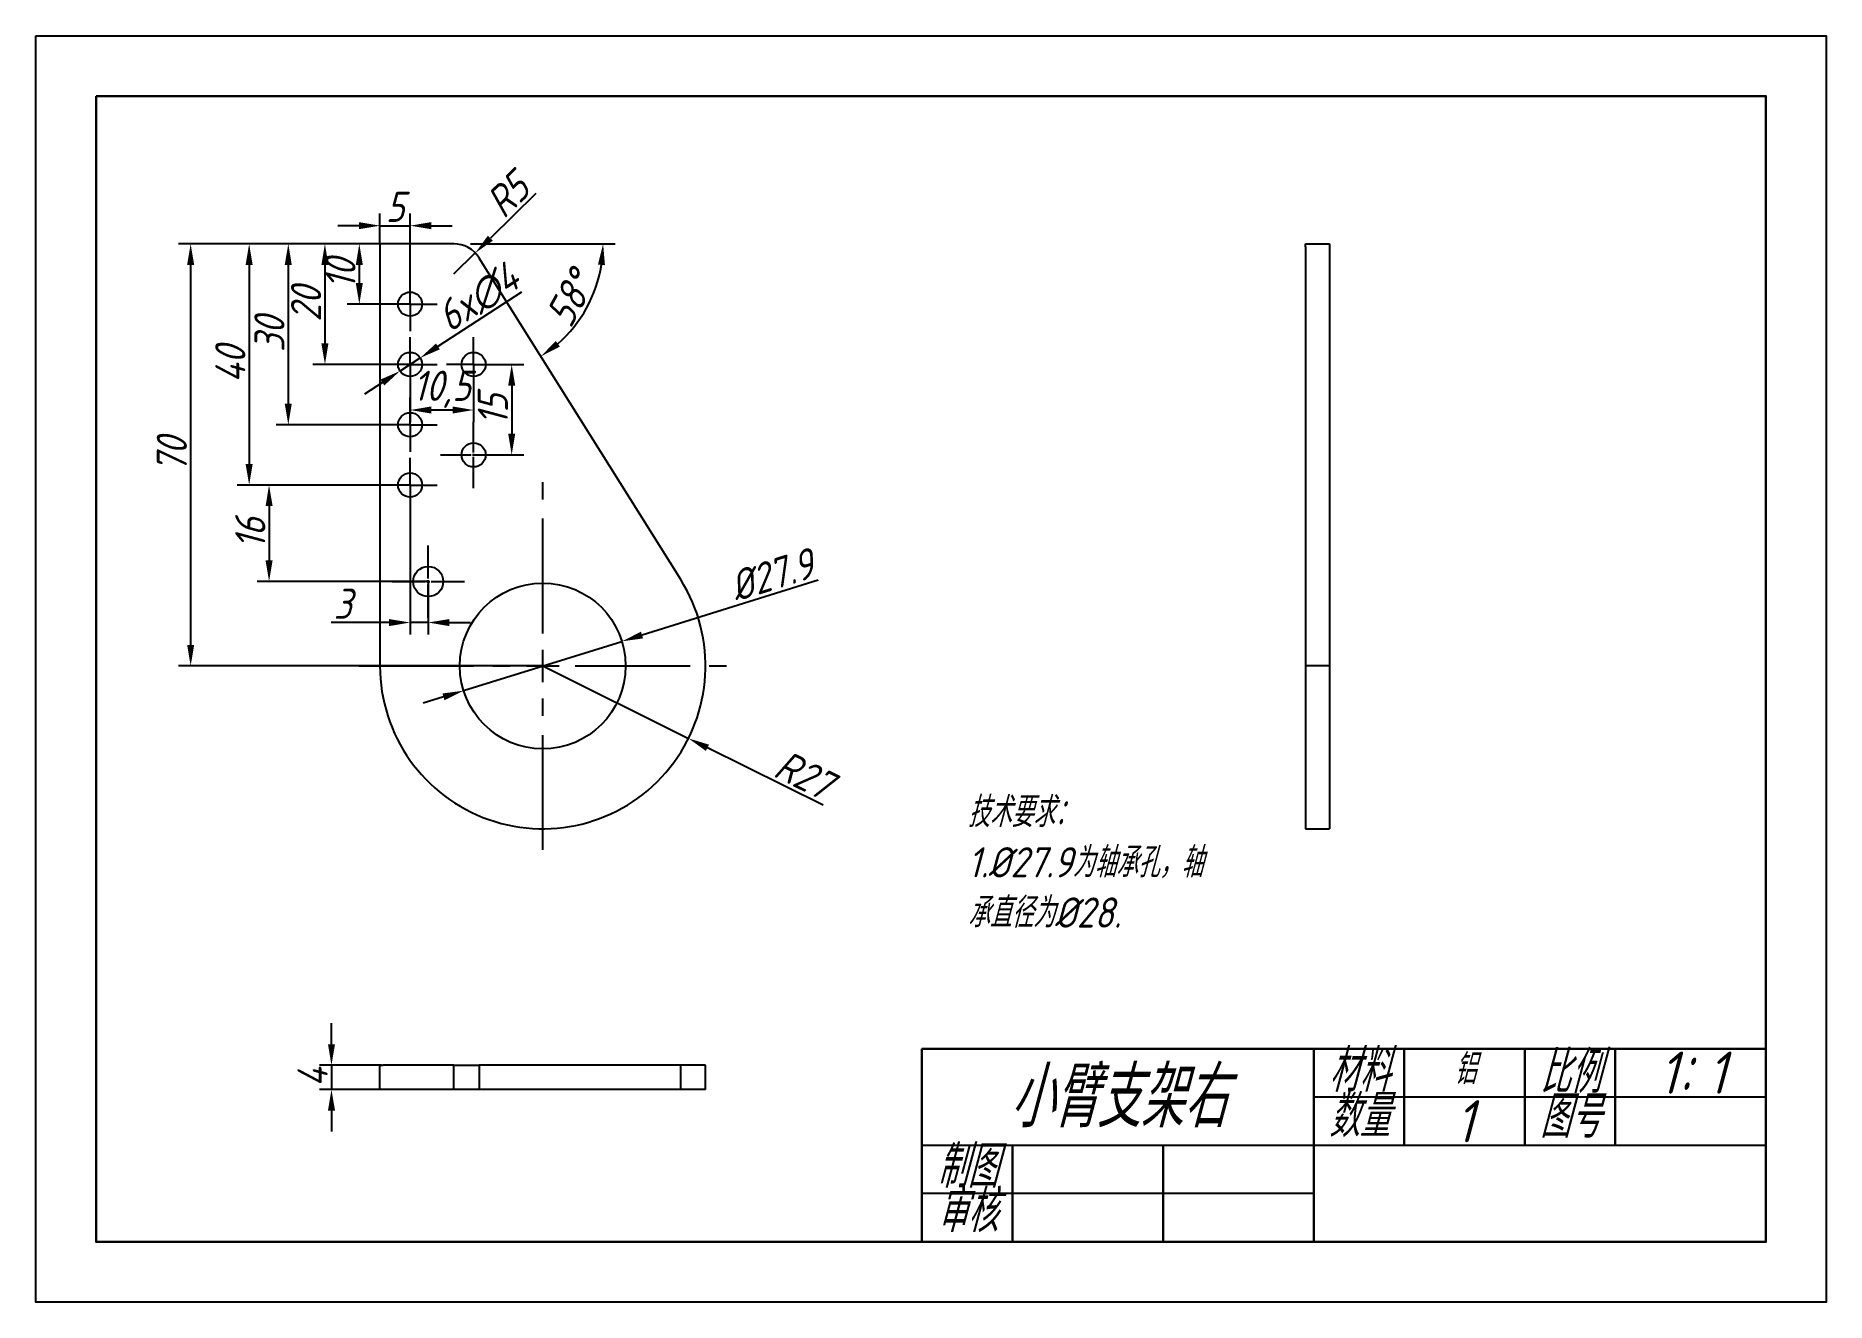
# Model space of a CAD drawing. Header units: millimetres. Extents: x 2895 to 3192, y 1640 to 1850.
import ezdxf

# ---------------------------------------------------------------- set-up
doc = ezdxf.new("R2010")
doc.units = ezdxf.units.MM
doc.linetypes.add('CENTER2', pattern=[28.575, 19.05, -3.175, 3.175, -3.175])
for name, color, linetype in [('10', 7, 'Continuous'), ('中心线', 1, 'CENTER2'), ('细实线', 3, 'Continuous')]:
    doc.layers.add(name, color=color, linetype=linetype)
doc.layers.add('粗实线', color=7, linetype='Continuous', lineweight=30)
doc.styles.get("Standard").update_dxf_attribs({"font": 'gbeitc.shx', "bigfont": 'gbcbig.shx'})
doc.dimstyles.new('ISO-25', dxfattribs={"dimtxt": 5, "dimasz": 3.5, "dimexe": 2, "dimexo": 0, "dimtad": 1, "dimdec": 1, "dimtxsty": 'Standard', "dimcen": 2.5, "dimadec": 0, "dimazin": 0, "dimtfac": 1, "dimtdec": 1, "dimtmove": 0, "dimatfit": 3, "dimfxl": 1, "dimarcsym": 0})

msp = doc.modelspace()

# ---------------------------------------------------------------- texts
at = {"layer": '细实线', "lineweight": 25, "insert": (3049.87, 1723.78), "char_height": 5, "attachment_point": 1}
msp.add_mtext_dynamic_manual_height_columns('技术要求：\\P1.%%C27.9为轴承孔，轴承直径为%%C28.', width=41.0221, gutter_width=17.5, heights=[0], dxfattribs=at)
at = {"layer": '细实线'}
for s, width, heights, insert, char_height, attachment_point in [('\\pxqc;材料', 15, [0], (3107.29, 1681.92), 7, 1), ('铝', 20, [0], (3132.35, 1678.65), 5, 5), ('\\pxqc;比例', 15, [0], (3142.29, 1681.66), 7, 1), ('\\pxqc;1：1', 15, [0], (3162.62, 1681.56), 7, 1), ('小臂支架右', 65, [0], (3074.79, 1674), 10, 5), ('\\pxqc;数量', 15, [0], (3107.29, 1674.38), 7, 1), ('1', 20, [0], (3132.29, 1670), 7, 5), ('\\pxqc;图号', 15, [0], (3142.29, 1674.27), 7, 1), ('\\pxqc;制图', 15, [8], (3042.29, 1666), 7, 1), ('\\pxqc;审核', 15, [8.61], (3042.29, 1658.61), 7, 1)]:
    msp.add_mtext_dynamic_manual_height_columns(s, width=width, gutter_width=17.5, heights=heights, dxfattribs=dict(at, insert=insert, char_height=char_height, attachment_point=attachment_point))

# ---------------------------------------------------------------- blocks, each defined once
blk = doc.blocks.new('SW_CENTERMARKSYMBOL_4')
at = {"layer": '10', "color": 0}
for p, q in [((0, 2.5), (0, 4.5)), ((-2.5, 0), (-4.5, 0)), ((0, 0), (-2.5, 0)), ((0, 0), (0, 2.5)), ((0, 0), (0, -2.5)), ((0, 0), (2.5, 0)), ((2.5, 0), (4.5, 0)), ((0, -2.5), (0, -4.5))]:
    blk.add_line(p, q, dxfattribs=at)
blk = doc.blocks.new('SW_CENTERMARKSYMBOL_5')
at = {"layer": '10', "color": 0}
for p, q in [((0, 2.5), (0, 4.5)), ((-2.5, 0), (-4.5, 0)), ((0, 0), (-2.5, 0)), ((0, 0), (0, 2.5)), ((0, 0), (0, -2.5)), ((0, 0), (2.5, 0)), ((2.5, 0), (4.5, 0)), ((0, -2.5), (0, -4.5))]:
    blk.add_line(p, q, dxfattribs=at)
blk = doc.blocks.new('SW_CENTERMARKSYMBOL_6')
at = {"layer": '10', "color": 0}
for p, q in [((0, 2.5), (0, 4.5)), ((-2.5, 0), (-4.5, 0)), ((0, 0), (-2.5, 0)), ((0, 0), (0, 2.5)), ((0, 0), (0, -2.5)), ((0, 0), (2.5, 0)), ((2.5, 0), (4.5, 0)), ((0, -2.5), (0, -4.5))]:
    blk.add_line(p, q, dxfattribs=at)
blk = doc.blocks.new('SW_CENTERMARKSYMBOL_7')
at = {"layer": '10', "color": 0}
for p, q in [((0, 2.5), (0, 4.5)), ((-2.5, 0), (-4.5, 0)), ((0, 0), (-2.5, 0)), ((0, 0), (0, 2.5)), ((0, 0), (0, -2.5)), ((0, 0), (2.5, 0)), ((2.5, 0), (4.5, 0)), ((0, -2.5), (0, -4.5))]:
    blk.add_line(p, q, dxfattribs=at)
blk = doc.blocks.new('SW_CENTERMARKSYMBOL_8')
at = {"layer": '10', "color": 0}
for p, q in [((0, 2.5), (0, 4.5)), ((-2.5, 0), (-4.5, 0)), ((0, 0), (-2.5, 0)), ((0, 0), (0, 2.5)), ((0, 0), (0, -2.5)), ((0, 0), (2.5, 0)), ((2.5, 0), (4.5, 0)), ((0, -2.5), (0, -4.5))]:
    blk.add_line(p, q, dxfattribs=at)
blk = doc.blocks.new('*U21')
at = {"layer": '中心线', "color": 0, "linetype": 'CENTER2', "transparency": 16777216}
for p, q in [((0, 0.4), (0, 5.5)), ((-5.5, 0), (-0.4, 0)), ((0.4, 0), (5.5, 0)), ((0, -5.5), (0, -0.4))]:
    blk.add_line(p, q, dxfattribs=at)
at = {"layer": '中心线', "color": 0, "linetype": 'Continuous', "transparency": 16777216}
for p, q in [((-0.2, 0), (0.2, 0)), ((0, -0.2), (0, 0.2))]:
    blk.add_line(p, q, dxfattribs=at)
blk = doc.blocks.new('*D22')
at = {"layer": 'Defpoints', "color": 0, "transparency": 16777216}
for p in [(2979.38, 1745.5), (3003.56, 1733.49)]:
    blk.add_point(p, dxfattribs=at)
at = {"layer": '细实线', "color": 0, "lineweight": -2, "transparency": 16777216}
for p, q in [((2979.38, 1745.5), (3003.56, 1733.49)), ((3025.88, 1722.4), (3006.7, 1731.93))]:
    blk.add_line(p, q, dxfattribs=at)
at = {"layer": '细实线', "color": 0, "transparency": 16777216}
blk.add_solid([(3006.96, 1732.45), (3006.44, 1731.41), (3003.56, 1733.49)], dxfattribs=at)
at = {"layer": '细实线', "color": 0, "transparency": 16777216, "insert": (3022.7, 1727.47), "char_height": 5, "attachment_point": 5, "rotation": 333.5922}
blk.add_mtext('R27', dxfattribs=at)
blk = doc.blocks.new('*D24')
at = {"layer": 'Defpoints', "color": 0, "lineweight": 25, "transparency": 16777216}
for p in [(2955.7, 1794.41), (2959.06, 1796.59)]:
    blk.add_point(p, dxfattribs=at)
at = {"layer": '细实线', "color": 0, "lineweight": -2, "transparency": 16777216}
for p, q in [((2975.84, 1807.5), (2961.99, 1798.49)), ((2955.7, 1794.41), (2959.06, 1796.59)), ((2952.77, 1792.5), (2949.83, 1790.59))]:
    blk.add_line(p, q, dxfattribs=at)
at = {"layer": '细实线', "color": 0, "lineweight": 25, "transparency": 16777216}
for points in [[(2961.67, 1798.98), (2962.31, 1798), (2959.06, 1796.59)], [(2952.45, 1792.99), (2953.09, 1792.01), (2955.7, 1794.41)]]:
    blk.add_solid(points, dxfattribs=at)
at = {"layer": '细实线', "color": 0, "transparency": 16777216, "insert": (2968.68, 1806.57), "char_height": 5, "attachment_point": 5, "rotation": 33.0269}
blk.add_mtext('6x∅4', dxfattribs=at)
blk = doc.blocks.new('*D25')
at = {"layer": 'Defpoints', "color": 0, "transparency": 16777216}
for p in [(2952.38, 1815.5), (2948.95, 1805.5), (2957.38, 1805.5)]:
    blk.add_point(p, dxfattribs=at)
at = {"layer": '细实线', "color": 0, "lineweight": -2, "transparency": 16777216}
for p, q in [((2952.38, 1815.5), (2946.95, 1815.5)), ((2948.95, 1812), (2948.95, 1809)), ((2957.38, 1805.5), (2946.95, 1805.5))]:
    blk.add_line(p, q, dxfattribs=at)
at = {"layer": '细实线', "color": 0, "transparency": 16777216}
for points in [[(2948.37, 1812), (2949.53, 1812), (2948.95, 1815.5)], [(2948.37, 1809), (2949.53, 1809), (2948.95, 1805.5)]]:
    blk.add_solid(points, dxfattribs=at)
at = {"layer": '细实线', "color": 0, "transparency": 16777216, "insert": (2945.82, 1810.5), "char_height": 5, "attachment_point": 5, "rotation": 90}
blk.add_mtext('10', dxfattribs=at)
blk = doc.blocks.new('*D26')
at = {"layer": 'Defpoints', "color": 0, "transparency": 16777216}
for p in [(2952.38, 1815.5), (2943.25, 1795.5), (2957.38, 1795.5)]:
    blk.add_point(p, dxfattribs=at)
at = {"layer": '细实线', "color": 0, "lineweight": -2, "transparency": 16777216}
for p, q in [((2952.38, 1815.5), (2941.25, 1815.5)), ((2943.25, 1812), (2943.25, 1799)), ((2957.38, 1795.5), (2941.25, 1795.5))]:
    blk.add_line(p, q, dxfattribs=at)
at = {"layer": '细实线', "color": 0, "transparency": 16777216}
for points in [[(2942.66, 1812), (2943.83, 1812), (2943.25, 1815.5)], [(2942.66, 1799), (2943.83, 1799), (2943.25, 1795.5)]]:
    blk.add_solid(points, dxfattribs=at)
at = {"layer": '细实线', "color": 0, "transparency": 16777216, "insert": (2940.12, 1805.5), "char_height": 5, "attachment_point": 5, "rotation": 90}
blk.add_mtext('20', dxfattribs=at)
blk = doc.blocks.new('*D27')
at = {"layer": 'Defpoints', "color": 0, "transparency": 16777216}
for p in [(2952.38, 1815.5), (2937.17, 1785.5), (2957.38, 1785.5)]:
    blk.add_point(p, dxfattribs=at)
at = {"layer": '细实线', "color": 0, "lineweight": -2, "transparency": 16777216}
for p, q in [((2952.38, 1815.5), (2935.17, 1815.5)), ((2937.17, 1812), (2937.17, 1789)), ((2957.38, 1785.5), (2935.17, 1785.5))]:
    blk.add_line(p, q, dxfattribs=at)
at = {"layer": '细实线', "color": 0, "transparency": 16777216}
for points in [[(2936.58, 1812), (2937.75, 1812), (2937.17, 1815.5)], [(2936.58, 1789), (2937.75, 1789), (2937.17, 1785.5)]]:
    blk.add_solid(points, dxfattribs=at)
at = {"layer": '细实线', "color": 0, "transparency": 16777216, "insert": (2934.04, 1800.5), "char_height": 5, "attachment_point": 5, "rotation": 90}
blk.add_mtext('30', dxfattribs=at)
blk = doc.blocks.new('*D28')
at = {"layer": 'Defpoints', "color": 0, "transparency": 16777216}
for p in [(2952.38, 1815.5), (2930.68, 1775.5), (2957.38, 1775.5)]:
    blk.add_point(p, dxfattribs=at)
at = {"layer": '细实线', "color": 0, "lineweight": -2, "transparency": 16777216}
for p, q in [((2952.38, 1815.5), (2928.68, 1815.5)), ((2930.68, 1812), (2930.68, 1779)), ((2957.38, 1775.5), (2928.68, 1775.5))]:
    blk.add_line(p, q, dxfattribs=at)
at = {"layer": '细实线', "color": 0, "transparency": 16777216}
for points in [[(2930.09, 1812), (2931.26, 1812), (2930.68, 1815.5)], [(2930.09, 1779), (2931.26, 1779), (2930.68, 1775.5)]]:
    blk.add_solid(points, dxfattribs=at)
at = {"layer": '细实线', "color": 0, "transparency": 16777216, "insert": (2927.55, 1795.5), "char_height": 5, "attachment_point": 5, "rotation": 90}
blk.add_mtext('40', dxfattribs=at)
blk = doc.blocks.new('*D29')
at = {"layer": 'Defpoints', "color": 0, "transparency": 16777216}
for p in [(2957.38, 1818.51), (2952.38, 1815.5), (2957.38, 1805.5)]:
    blk.add_point(p, dxfattribs=at)
at = {"layer": '细实线', "color": 0, "lineweight": -2, "transparency": 16777216}
for p, q in [((2948.88, 1818.51), (2945.38, 1818.51)), ((2952.38, 1815.5), (2952.38, 1820.51)), ((2952.38, 1818.51), (2957.38, 1818.51)), ((2957.38, 1805.5), (2957.38, 1820.51)), ((2960.88, 1818.51), (2964.38, 1818.51))]:
    blk.add_line(p, q, dxfattribs=at)
at = {"layer": '细实线', "color": 0, "transparency": 16777216}
for points in [[(2948.88, 1819.1), (2948.88, 1817.93), (2952.38, 1818.51)], [(2960.88, 1819.1), (2960.88, 1817.93), (2957.38, 1818.51)]]:
    blk.add_solid(points, dxfattribs=at)
at = {"layer": '细实线', "color": 0, "transparency": 16777216, "insert": (2954.88, 1821.64), "char_height": 5, "attachment_point": 5}
blk.add_mtext('5', dxfattribs=at)
blk = doc.blocks.new('*D30')
at = {"layer": 'Defpoints', "color": 0, "transparency": 16777216}
for p in [(2952.38, 1815.5), (2920.97, 1745.5), (2979.38, 1745.5)]:
    blk.add_point(p, dxfattribs=at)
at = {"layer": '细实线', "color": 0, "lineweight": -2, "transparency": 16777216}
for p, q in [((2952.38, 1815.5), (2918.97, 1815.5)), ((2920.97, 1812), (2920.97, 1749)), ((2979.38, 1745.5), (2918.97, 1745.5))]:
    blk.add_line(p, q, dxfattribs=at)
at = {"layer": '细实线', "color": 0, "transparency": 16777216}
for points in [[(2920.39, 1812), (2921.56, 1812), (2920.97, 1815.5)], [(2920.39, 1749), (2921.56, 1749), (2920.97, 1745.5)]]:
    blk.add_solid(points, dxfattribs=at)
at = {"layer": '细实线', "color": 0, "transparency": 16777216, "insert": (2917.85, 1780.5), "char_height": 5, "attachment_point": 5, "rotation": 90}
blk.add_mtext('70', dxfattribs=at)
blk = doc.blocks.new('*D31')
at = {"layer": 'Defpoints', "color": 0, "transparency": 16777216}
for p in [(2952.38, 1815.5), (2964.61, 1815.5), (2968.85, 1813.15), (2984.58, 1801.75), (3002.26, 1759.83)]:
    blk.add_point(p, dxfattribs=at)
at = {"layer": '细实线', "color": 0, "lineweight": -2, "transparency": 16777216}
blk.add_line((2967.38, 1815.5), (2991.4, 1815.5), dxfattribs=at)
blk.add_arc((2967.38, 1815.5), 22.02, 311.188, 350.8837, dxfattribs=at)
at = {"layer": '细实线', "color": 0, "transparency": 16777216}
for points in [[(2988.54, 1812.05), (2989.7, 1811.96), (2989.4, 1815.5)], [(2982.23, 1798.46), (2981.53, 1799.39), (2979.07, 1796.84)]]:
    blk.add_solid(points, dxfattribs=at)
at = {"layer": '细实线', "color": 0, "transparency": 16777216, "insert": (2983.91, 1806.35), "char_height": 5, "attachment_point": 5, "rotation": 61.0359}
blk.add_mtext('58°', dxfattribs=at)
blk = doc.blocks.new('*D32')
at = {"layer": 'Defpoints', "color": 0, "transparency": 16777216}
for p in [(2968.19, 1813.99), (2964.61, 1810.5)]:
    blk.add_point(p, dxfattribs=at)
at = {"layer": '细实线', "color": 0, "lineweight": -2, "transparency": 16777216}
for p, q in [((2978.26, 1823.84), (2970.69, 1816.44)), ((2964.61, 1810.5), (2968.19, 1813.99))]:
    blk.add_line(p, q, dxfattribs=at)
at = {"layer": '细实线', "color": 0, "transparency": 16777216}
blk.add_solid([(2970.28, 1816.86), (2971.1, 1816.02), (2968.19, 1813.99)], dxfattribs=at)
at = {"layer": '细实线', "color": 0, "transparency": 16777216, "insert": (2973.54, 1823.6), "char_height": 5, "attachment_point": 5, "rotation": 44.3515}
blk.add_mtext('R5', dxfattribs=at)
blk = doc.blocks.new('*D33')
at = {"layer": 'Defpoints', "color": 0, "transparency": 16777216}
for p in [(2957.38, 1795.5), (2967.91, 1795.5), (2957.38, 1787.94)]:
    blk.add_point(p, dxfattribs=at)
at = {"layer": '细实线', "color": 0, "lineweight": -2, "transparency": 16777216}
for p, q in [((2957.38, 1795.5), (2957.38, 1785.94)), ((2967.91, 1795.5), (2967.91, 1785.94)), ((2964.41, 1787.94), (2960.88, 1787.94))]:
    blk.add_line(p, q, dxfattribs=at)
at = {"layer": '细实线', "color": 0, "transparency": 16777216}
for points in [[(2960.88, 1788.53), (2960.88, 1787.36), (2957.38, 1787.94)], [(2964.41, 1788.53), (2964.41, 1787.36), (2967.91, 1787.94)]]:
    blk.add_solid(points, dxfattribs=at)
at = {"layer": '细实线', "color": 0, "transparency": 16777216, "insert": (2962.65, 1791.38), "char_height": 5, "attachment_point": 5}
blk.add_mtext('10,5', dxfattribs=at)
blk = doc.blocks.new('*D34')
at = {"layer": 'Defpoints', "color": 0, "transparency": 16777216}
for p in [(2967.91, 1795.5), (2967.91, 1780.5), (2974.23, 1780.5)]:
    blk.add_point(p, dxfattribs=at)
at = {"layer": '细实线', "color": 0, "lineweight": -2, "transparency": 16777216}
for p, q in [((2967.91, 1795.5), (2976.23, 1795.5)), ((2974.23, 1792), (2974.23, 1784)), ((2967.91, 1780.5), (2976.23, 1780.5))]:
    blk.add_line(p, q, dxfattribs=at)
at = {"layer": '细实线', "color": 0, "transparency": 16777216}
for points in [[(2973.65, 1792), (2974.81, 1792), (2974.23, 1795.5)], [(2973.65, 1784), (2974.81, 1784), (2974.23, 1780.5)]]:
    blk.add_solid(points, dxfattribs=at)
at = {"layer": '细实线', "color": 0, "transparency": 16777216, "insert": (2971.1, 1788), "char_height": 5, "attachment_point": 5, "rotation": 90}
blk.add_mtext('15', dxfattribs=at)
blk = doc.blocks.new('*D36')
at = {"layer": 'Defpoints', "color": 0, "transparency": 16777216}
for p in [(2952.62, 1679.28), (2944.33, 1675.28), (2952.62, 1675.28)]:
    blk.add_point(p, dxfattribs=at)
at = {"layer": '细实线', "color": 0, "lineweight": -2, "transparency": 16777216}
for p, q in [((2944.33, 1682.78), (2944.33, 1686.28)), ((2952.62, 1679.28), (2942.33, 1679.28)), ((2944.33, 1679.28), (2944.33, 1675.28)), ((2952.62, 1675.28), (2942.33, 1675.28)), ((2944.33, 1671.78), (2944.33, 1668.28))]:
    blk.add_line(p, q, dxfattribs=at)
at = {"layer": '细实线', "color": 0, "transparency": 16777216}
for points in [[(2943.75, 1682.78), (2944.92, 1682.78), (2944.33, 1679.28)], [(2943.75, 1671.78), (2944.92, 1671.78), (2944.33, 1675.28)]]:
    blk.add_solid(points, dxfattribs=at)
at = {"layer": '细实线', "color": 0, "transparency": 16777216, "insert": (2941.21, 1677.28), "char_height": 5, "attachment_point": 5, "rotation": 90}
blk.add_mtext('4', dxfattribs=at)
blk = doc.blocks.new('*D37')
at = {"layer": 'Defpoints', "color": 0, "lineweight": 25, "transparency": 16777216}
for p in [(2992.51, 1749.58), (2966.25, 1741.41)]:
    blk.add_point(p, dxfattribs=at)
at = {"layer": '细实线', "color": 0, "lineweight": -2, "transparency": 16777216}
for p, q in [((3025.08, 1759.72), (2995.85, 1750.62)), ((2966.25, 1741.41), (2992.51, 1749.58)), ((2962.91, 1740.37), (2959.57, 1739.33))]:
    blk.add_line(p, q, dxfattribs=at)
at = {"layer": '细实线', "color": 0, "lineweight": 25, "transparency": 16777216}
for points in [[(2995.68, 1751.18), (2996.02, 1750.07), (2992.51, 1749.58)], [(2962.74, 1740.93), (2963.08, 1739.81), (2966.25, 1741.41)]]:
    blk.add_solid(points, dxfattribs=at)
at = {"layer": '细实线', "color": 0, "lineweight": 25, "transparency": 16777216, "insert": (3017.34, 1760.59), "char_height": 5, "width": 13.2183, "attachment_point": 5, "rotation": 17.2931}
blk.add_mtext('%%C27.9', dxfattribs=at)
blk = doc.blocks.new('*D38')
at = {"layer": 'Defpoints', "color": 0, "lineweight": 25, "transparency": 16777216}
for p in [(2957.38, 1775.5), (2933.98, 1759.5), (2960.38, 1759.5)]:
    blk.add_point(p, dxfattribs=at)
at = {"layer": '细实线', "color": 0, "lineweight": -2, "transparency": 16777216}
for p, q in [((2957.38, 1775.5), (2931.98, 1775.5)), ((2933.98, 1772), (2933.98, 1763)), ((2960.38, 1759.5), (2931.98, 1759.5))]:
    blk.add_line(p, q, dxfattribs=at)
at = {"layer": '细实线', "color": 0, "lineweight": 25, "transparency": 16777216}
for points in [[(2933.4, 1772), (2934.57, 1772), (2933.98, 1775.5)], [(2933.4, 1763), (2934.57, 1763), (2933.98, 1759.5)]]:
    blk.add_solid(points, dxfattribs=at)
at = {"layer": '细实线', "color": 0, "lineweight": 25, "transparency": 16777216, "insert": (2930.86, 1767.5), "char_height": 5, "attachment_point": 5, "rotation": 90}
blk.add_mtext('16', dxfattribs=at)
blk = doc.blocks.new('*D39')
at = {"layer": 'Defpoints', "color": 0, "lineweight": 25, "transparency": 16777216}
for p in [(2957.38, 1775.5), (2960.38, 1759.5), (2960.38, 1752.7)]:
    blk.add_point(p, dxfattribs=at)
at = {"layer": '细实线', "color": 0, "lineweight": -2, "transparency": 16777216}
for p, q in [((2957.38, 1775.5), (2957.38, 1750.7)), ((2960.38, 1759.5), (2960.38, 1750.7)), ((2953.88, 1752.7), (2944.27, 1752.7)), ((2960.38, 1752.7), (2957.38, 1752.7)), ((2963.88, 1752.7), (2967.38, 1752.7))]:
    blk.add_line(p, q, dxfattribs=at)
at = {"layer": '细实线', "color": 0, "lineweight": 25, "transparency": 16777216}
for points in [[(2953.88, 1753.28), (2953.88, 1752.11), (2957.38, 1752.7)], [(2963.88, 1753.28), (2963.88, 1752.11), (2960.38, 1752.7)]]:
    blk.add_solid(points, dxfattribs=at)
at = {"layer": '细实线', "color": 0, "lineweight": 25, "transparency": 16777216, "insert": (2946.19, 1755.82), "char_height": 5, "attachment_point": 5}
blk.add_mtext('3', dxfattribs=at)
blk = doc.blocks.new('*U40')
at = {"layer": '中心线', "color": 0, "linetype": 'CENTER2', "lineweight": 25, "transparency": 16777216}
for p, q in [((0, 5.4), (0, 30.5)), ((-30.5, 0), (-5.4, 0)), ((5.4, 0), (30.5, 0)), ((0, -30.5), (0, -5.4))]:
    blk.add_line(p, q, dxfattribs=at)
at = {"layer": '中心线', "color": 0, "linetype": 'Continuous', "lineweight": 25, "transparency": 16777216}
for p, q in [((-2.7, 0), (2.7, 0)), ((0, -2.7), (0, 2.7))]:
    blk.add_line(p, q, dxfattribs=at)
blk = doc.blocks.new('*U41')
at = {"layer": '中心线', "color": 0, "linetype": 'CENTER2', "lineweight": 25, "transparency": 16777216}
for p, q in [((0, 0.5), (0, 6)), ((-6, 0), (-0.5, 0)), ((0.5, 0), (6, 0)), ((0, -6), (0, -0.5))]:
    blk.add_line(p, q, dxfattribs=at)
at = {"layer": '中心线', "color": 0, "linetype": 'Continuous', "lineweight": 25, "transparency": 16777216}
for p, q in [((-0.25, 0), (0.25, 0)), ((0, -0.25), (0, 0.25))]:
    blk.add_line(p, q, dxfattribs=at)

# ---------------------------------------------------------------- dimensions: what is measured, and where the dimension line sits
at = {"layer": '细实线'}
dim = msp.add_radius_dim(center=(2964.61, 1810.5), mpoint=(2968.19, 1813.99), dimstyle='ISO-25', dxfattribs=at)
dim.commit()
dim.dimension.update_dxf_attribs({"geometry": '*D32', "text_midpoint": (2973.54, 1823.6)})
for base, p1, p2, picture, middle in [((2957.38, 1818.51), (2952.38, 1815.5), (2957.38, 1805.5), '*D29', (2954.88, 1821.64)), ((2957.38, 1787.94), (2967.91, 1795.5), (2957.38, 1795.5), '*D33', (2962.65, 1791.38))]:
    dim = msp.add_linear_dim(base=base, p1=p1, p2=p2, dimstyle='ISO-25', dxfattribs=at)
    dim.commit()
    dim.dimension.update_dxf_attribs({"geometry": picture, "text_midpoint": middle})
for base, p1, p2, picture, middle in [((2920.97, 1745.5), (2952.38, 1815.5), (2979.38, 1745.5), '*D30', (2917.85, 1780.5)), ((2930.68, 1775.5), (2952.38, 1815.5), (2957.38, 1775.5), '*D28', (2927.55, 1795.5)), ((2937.17, 1785.5), (2952.38, 1815.5), (2957.38, 1785.5), '*D27', (2934.04, 1800.5)), ((2943.25, 1795.5), (2952.38, 1815.5), (2957.38, 1795.5), '*D26', (2940.12, 1805.5)), ((2948.95, 1805.5), (2952.38, 1815.5), (2957.38, 1805.5), '*D25', (2945.82, 1810.5)), ((2974.23, 1780.5), (2967.91, 1795.5), (2967.91, 1780.5), '*D34', (2971.1, 1788)), ((2944.33, 1675.28), (2952.62, 1679.28), (2952.62, 1675.28), '*D36', (2941.21, 1677.28))]:
    dim = msp.add_linear_dim(base=base, p1=p1, p2=p2, angle=90, dimstyle='ISO-25', dxfattribs=at)
    dim.commit()
    dim.dimension.update_dxf_attribs({"geometry": picture, "text_midpoint": middle})
dim = msp.add_angular_dim_2l(base=(2984.58, 1801.75), line1=((2964.61, 1815.5), (2952.38, 1815.5)), line2=((3002.26, 1759.83), (2968.85, 1813.15)), dimstyle='ISO-25', dxfattribs=at)
dim.commit()
dim.dimension.update_dxf_attribs({"geometry": '*D31', "text_midpoint": (2983.91, 1806.35)})
dim = msp.add_diameter_dim_2p(p1=(2955.7, 1794.41), p2=(2959.06, 1796.59), text='6x<>', dimstyle='ISO-25', dxfattribs=at)
dim.commit()
dim.dimension.update_dxf_attribs({"geometry": '*D24', "text_midpoint": (2968.68, 1806.57)})
at = {"layer": '细实线', "lineweight": 25}
dim = msp.add_linear_dim(base=(2933.98, 1759.5), p1=(2957.38, 1775.5), p2=(2960.38, 1759.5), angle=90, dimstyle='ISO-25', dxfattribs=at)
dim.commit()
dim.dimension.update_dxf_attribs({"geometry": '*D38', "text_midpoint": (2930.86, 1767.5)})
dim = msp.add_linear_dim(base=(2960.38, 1752.7), p1=(2957.38, 1775.5), p2=(2960.38, 1759.5), dimstyle='ISO-25', dxfattribs=at)
dim.commit()
dim.dimension.update_dxf_attribs({"geometry": '*D39', "text_midpoint": (2946.19, 1752.7), "dimtype": 160})
dim = msp.add_diameter_dim_2p(p1=(2966.25, 1741.41), p2=(2992.51, 1749.58), text='%%C27.9', dimstyle='ISO-25', dxfattribs=at)
dim.commit()
dim.dimension.update_dxf_attribs({"geometry": '*D37', "text_midpoint": (3018.27, 1757.6), "dimtype": 163})
at = {"layer": '细实线'}
dim = msp.add_radius_dim(center=(2979.38, 1745.5), mpoint=(3003.56, 1733.49), dimstyle='ISO-25', dxfattribs=at)
dim.commit()
dim.dimension.update_dxf_attribs({"geometry": '*D22', "text_midpoint": (3021.31, 1724.67), "dimtype": 164})

# ---------------------------------------------------------------- linework, layer by layer
at = {"color": 7, "linetype": 'Continuous', "lineweight": 25}
for p, q in [((2952.38, 1815.5), (2952.38, 1745.5)), ((2964.61, 1815.5), (2952.38, 1815.5)), ((3105.89, 1815), (3105.89, 1815.5)), ((3105.89, 1815.5), (3109.89, 1815.5)), ((3105.89, 1815), (3105.89, 1745.5)), ((3109.89, 1815.5), (3109.89, 1815)), ((3109.89, 1815), (3109.89, 1745.5)), ((3002.26, 1759.83), (2968.85, 1813.15)), ((3109.89, 1745.5), (3105.89, 1745.5)), ((3105.89, 1745.5), (3105.89, 1718.5)), ((3109.89, 1745.5), (3109.89, 1718.5)), ((3105.89, 1718.5), (3109.89, 1718.5)), ((2952.38, 1675.28), (2952.38, 1679.28)), ((2952.38, 1679.28), (2952.88, 1679.28)), ((2964.61, 1679.28), (2952.88, 1679.28)), ((2964.61, 1675.28), (2964.61, 1679.28)), ((2964.61, 1679.28), (2968.85, 1679.28)), ((2968.85, 1679.28), (2968.85, 1675.28)), ((3002.26, 1679.28), (2968.85, 1679.28)), ((3002.26, 1675.28), (3002.26, 1679.28)), ((3006.38, 1679.28), (3002.26, 1679.28)), ((3006.38, 1675.28), (3006.38, 1679.28)), ((2952.88, 1675.28), (2952.38, 1675.28)), ((2964.61, 1675.28), (2952.88, 1675.28)), ((2968.85, 1675.28), (2964.61, 1675.28)), ((3002.26, 1675.28), (2968.85, 1675.28)), ((3006.38, 1675.28), (3002.26, 1675.28))]:
    msp.add_line(p, q, dxfattribs=at)
for centre in [(2957.38, 1805.5), (2957.38, 1795.5), (2967.91, 1795.5), (2957.38, 1785.5), (2967.91, 1780.5), (2957.38, 1775.5)]:
    msp.add_circle(centre, 2, dxfattribs=at)
for centre, radius, start, end in [((2964.61, 1810.5), 5, 32.0717, 90), ((2979.38, 1745.5), 27, 180, 32.0717)]:
    msp.add_arc(centre, radius, start, end, dxfattribs=at)
at = {"layer": '粗实线'}
for p, q in [((3182.29, 1682), (3042.29, 1682)), ((3042.29, 1682), (3042.29, 1650)), ((3107.29, 1682), (3107.29, 1650)), ((3122.29, 1682), (3122.29, 1666)), ((3142.29, 1682), (3142.29, 1666)), ((3157.29, 1682), (3157.29, 1666)), ((3057.29, 1666), (3057.29, 1650)), ((3082.29, 1666), (3082.29, 1650)), ((3042.29, 1650), (3182.29, 1650))]:
    msp.add_line(p, q, dxfattribs=at)
msp.add_lwpolyline([(2905.29, 1840), (3182.29, 1840), (3182.29, 1650), (2905.29, 1650)], close=True, dxfattribs=at)
at = {"layer": '粗实线', "lineweight": 25}
for centre, radius in [((2960.38, 1759.5), 2.5), ((2979.38, 1745.5), 13.75)]:
    msp.add_circle(centre, radius, dxfattribs=at)
at = {"layer": '细实线'}
for p, q in [((3182.29, 1674), (3107.29, 1674)), ((3192.29, 1672), (3192.29, 1640)), ((3182.29, 1666), (3042.29, 1666)), ((3107.29, 1658), (3042.29, 1658))]:
    msp.add_line(p, q, dxfattribs=at)
msp.add_lwpolyline([(2895.29, 1850), (3192.29, 1850), (3192.29, 1640), (2895.29, 1640)], close=True, dxfattribs=at)

# ---------------------------------------------------------------- block references
at = {"layer": '中心线'}
for name, p in [('SW_CENTERMARKSYMBOL_4', (2957.38, 1805.5)), ('SW_CENTERMARKSYMBOL_5', (2957.38, 1795.5)), ('SW_CENTERMARKSYMBOL_8', (2967.91, 1795.5)), ('SW_CENTERMARKSYMBOL_7', (2957.38, 1785.5)), ('SW_CENTERMARKSYMBOL_6', (2957.38, 1775.5))]:
    msp.add_blockref(name, p, dxfattribs=at)
at = {"layer": '中心线', "linetype": 'CENTER2'}
msp.add_blockref('*U21', (2967.91, 1780.5), dxfattribs=at)
at = {"layer": '中心线', "linetype": 'CENTER2', "lineweight": 25}
for name, p in [('*U40', (2979.38, 1745.5)), ('*U41', (2960.38, 1759.5))]:
    msp.add_blockref(name, p, dxfattribs=at)

msp.set_redraw_order([(e.dxf.handle, doc.entitydb.next_handle()) for e in msp.query("TEXT MTEXT ATTDEF DIMENSION ARC_DIMENSION")])  # texts and dimensions are drawn at this point

doc.saveas('drawing.dxf')
